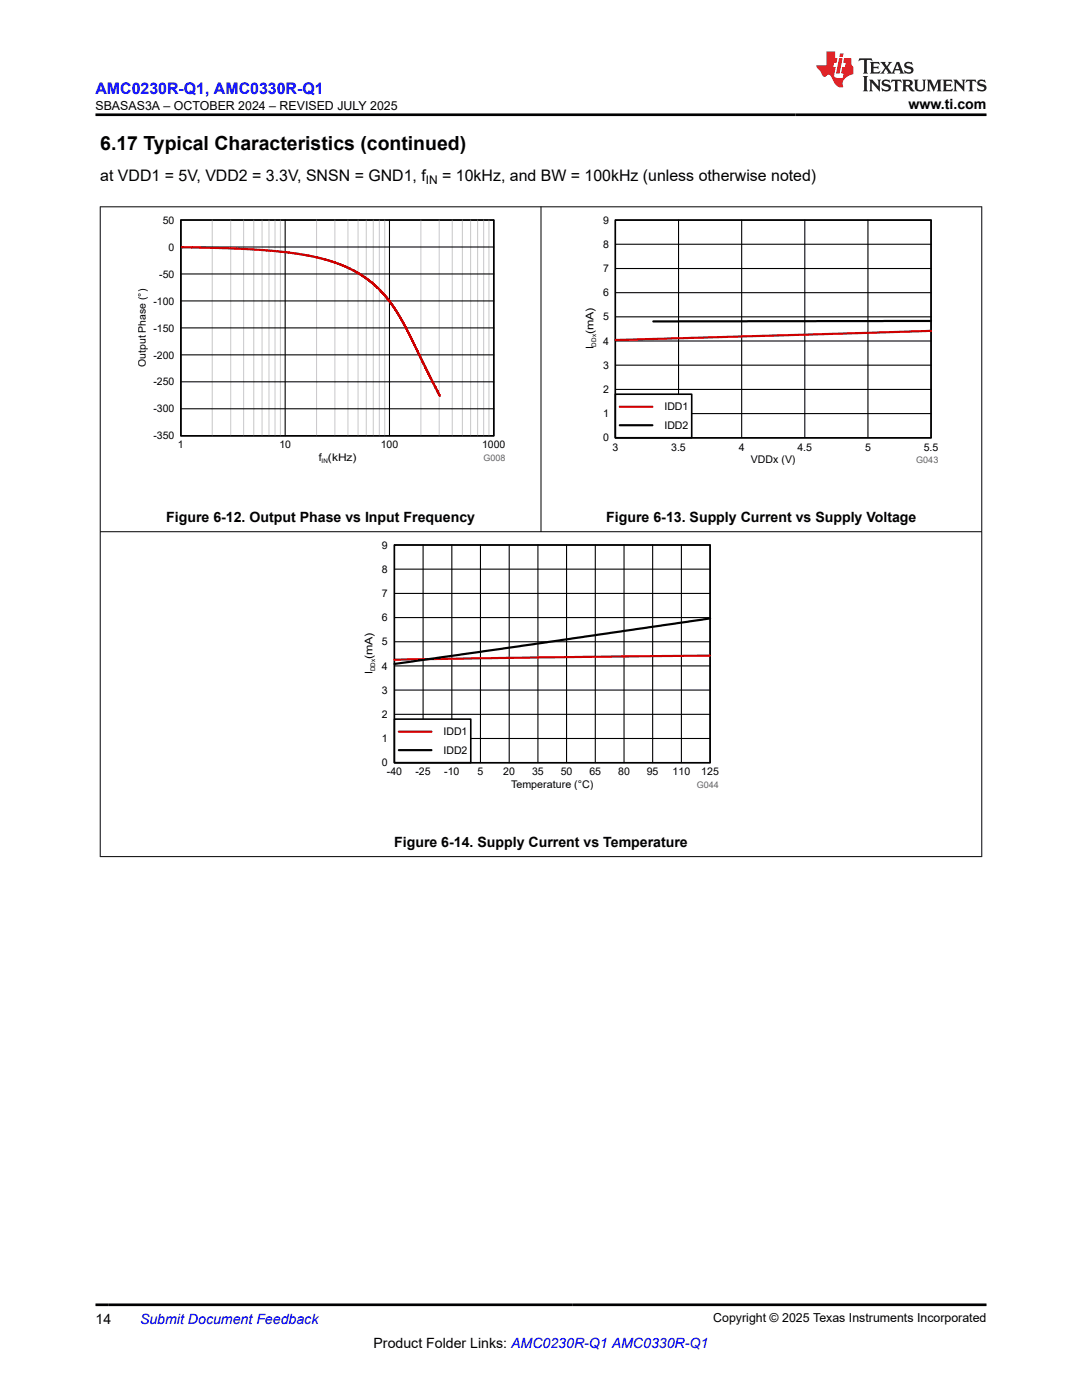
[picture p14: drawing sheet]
<svg xmlns="http://www.w3.org/2000/svg" width="216mm" height="279mm" viewBox="0 0 216 279" stroke-linecap="round" stroke-linejoin="round" font-family="sans-serif">
<defs><g id="words">
<text font-size="3.9" x="20" y="29.9">6.17 Typical Characteristics (continued)</text>
<text font-size="3.2" fill="#00f" x="19" y="18.7">AMC0230R-Q1, AMC0330R-Q1</text>
<g font-size="3.2">
<text x="20" y="36.1">at VDD1 = 5V, VDD2 = 3.3V, SNSN = GND1, f</text>
<text x="88.2" y="36.1">= 10kHz, and BW = 100kHz (unless otherwise noted)</text>
</g>
<g font-size="2.8">
<text x="181.3" y="21.8">www.ti.com</text>
<text x="33.2" y="104.1">Figure 6-12. Output Phase vs Input Frequency</text>
<text x="121" y="104.1">Figure 6-13. Supply Current vs Supply Voltage</text>
<text x="78.6" y="169">Figure 6-14. Supply Current vs Temperature</text>
<text x="19" y="264.2">14</text>
<text x="74.5" y="269">Product Folder Links: AMC0230R-Q1 AMC0330R-Q1</text>
</g>
<text font-size="2.8" fill="#00f" x="27.9" y="264.2">Submit Document Feedback</text>
<g font-size="2.5">
<text x="19.1" y="21.9">SBASAS3A – OCTOBER 2024 – REVISED JULY 2025</text>
<text x="142.3" y="263.9">Copyright © 2025 Texas Instruments Incorporated</text>
</g>
<text font-size="2.4" x="85" y="36.7">IN</text>
<g font-size="2.1">
<text x="32.5" y="44.6">50</text>
<text x="120.3" y="44.7">9</text>
<text x="33.6" y="50">0</text>
<text x="120.3" y="49.5">8</text>
<text x="31.8" y="55.4">-50</text>
<text x="120.3" y="59.1">6</text>
<text x="120.3" y="54.3">7</text>
<text x="30.6" y="60.8">-100</text>
<text x="120.3" y="63.9">5</text>
<text x="30.6" y="71.6">-200</text>
<text x="30.6" y="66.2">-150</text>
<text x="118.4" y="69.7" transform="rotate(-90 118.4 69.7)">I</text>
<text x="118.4" y="66.7" transform="rotate(-90 118.4 66.7)">(mA)</text>
<text x="120.3" y="68.8">4</text>
<text x="29.1" y="73.3" transform="rotate(-90 29.1 73.3)">Output Phase (°)</text>
<text x="30.6" y="76.9">-250</text>
<text x="120.3" y="73.6">3</text>
<text x="30.6" y="82.3">-300</text>
<text x="120.3" y="83.3">1</text>
<text x="120.3" y="78.5">2</text>
<text x="132.6" y="81.9">IDD1</text>
<text x="30.6" y="87.7">-350</text>
<text x="35.5" y="89.5">1</text>
<text x="55.7" y="89.5">10</text>
<text x="76" y="89.5">100</text>
<text x="96.2" y="89.5">1000</text>
<text x="120.3" y="88.1">0</text>
<text x="122.2" y="89.9">3</text>
<text x="132.6" y="85.6">IDD2</text>
<text x="133.9" y="89.9">3.5</text>
<text x="147.4" y="89.9">4</text>
<text x="159.1" y="89.9">4.5</text>
<text x="172.6" y="89.9">5</text>
<text x="184.3" y="89.9">5.5</text>
<text x="63.6" y="92">f (kHz)</text>
<text x="149.8" y="92.4">VDDx (V)</text>
<text x="76.2" y="109.5">9</text>
<text x="76.2" y="119.2">7</text>
<text x="76.2" y="114.3">8</text>
<text x="76.2" y="124">6</text>
<text x="74.3" y="131.5" transform="rotate(-90 74.3 131.5)">(mA)</text>
<text x="76.2" y="128.8">5</text>
<text x="74.3" y="134.6" transform="rotate(-90 74.3 134.6)">I</text>
<text x="76.2" y="133.6">4</text>
<text x="76.2" y="143.3">2</text>
<text x="76.2" y="138.5">3</text>
<text x="76.2" y="148.1">1</text>
<text x="88.5" y="146.8">ID</text>
<text x="90.6" y="146.8">D1</text>
<text x="76.2" y="152.9">0</text>
<text x="77.2" y="154.8">-40</text>
<text x="82.9" y="154.8">-25</text>
<text x="88.5" y="150.4">ID</text>
<text x="88.6" y="154.8">-10</text>
<text x="90.6" y="150.4">D2</text>
<text x="95.3" y="154.8">5</text>
<text x="100.4" y="154.8">20</text>
<text x="106.2" y="154.8">35</text>
<text x="111.9" y="154.8">50</text>
<text x="117.6" y="154.8">65</text>
<text x="123.3" y="154.8">80</text>
<text x="129.1" y="154.8">95</text>
<text x="134.2" y="154.8">110</text>
<text x="139.9" y="154.8">125</text>
<text x="102" y="157.2">Temperature (°C)</text>
</g>
<g font-size="1.8" fill="#636363">
<text x="96.5" y="92">G008</text>
<text x="182.8" y="92.4">G043</text>
<text x="139" y="157.3">G044</text>
</g>
<g font-size="1.3">
<text x="119" y="69.2" transform="rotate(-90 119 69.2)">DDx</text>
<text x="74.9" y="134" transform="rotate(-90 74.9 134)">DDx</text>
</g>
<text font-size="1.2" x="64.2" y="92.5">IN</text>
</g></defs>
<path d="M36.1 43.9h62.4v43.1h-62.4z" fill="none" stroke="#000" stroke-width=".32"/>
<g fill="none" stroke="#000" stroke-width=".22">
<path d="M36.1 43.9h62.4v43.1h-62.4zM36.1 54.7h62.4M36.1 49.3h62.4M56.9 43.9v43.1M77.7 43.9v43.1M122.8 43.9h63v43.5h-63zM122.8 58.4h63M122.8 53.6h63M122.8 48.7h63M135.4 43.9v43.5M148 43.9v43.5M160.6 43.9v43.5"/>
<path d="M173.2 43.9v43.5M36.1 76.2h62.4M36.1 70.8h62.4M36.1 65.4h62.4M36.1 60.1h62.4M122.8 77.7h63M122.8 72.9h63M122.8 68.1h63M122.8 63.2h63M36.1 81.6h62.4M122.8 82.5h63"/>
</g>
<g fill="none" stroke="#ccc" stroke-width=".22">
<path d="M42.4 43.9v43.1M46 43.9v43.1M48.6 43.9v43.1M50.6 43.9v43.1M52.3 43.9v43.1M53.7 43.9v43.1M54.9 43.9v43.1M56 43.9v43.1M63.2 43.9v43.1M66.8 43.9v43.1M69.4 43.9v43.1M71.5 43.9v43.1"/>
<path d="M73.1 43.9v43.1M74.5 43.9v43.1M75.7 43.9v43.1M76.8 43.9v43.1M84 43.9v43.1M87.6 43.9v43.1M90.2 43.9v43.1M92.3 43.9v43.1M93.9 43.9v43.1M95.3 43.9v43.1M96.5 43.9v43.1M97.6 43.9v43.1"/>
</g>
<path d="M36.3 49.4l13.3 .3 5.6 .4 4 .5 3.7 .7 3.1 .8 2.9 1.1 2.4 1.2 2.2 1.4 1.6 1.4 2.1 2.2 1.4 2 2.5 4.1 6.7 13.5M185.8 66l-63 1.9" fill="none" stroke="#c00" stroke-width=".43"/>
<path d="M122.8 43.9h63v43.5h-63z" fill="none" stroke="#000" stroke-width=".33"/>
<path d="M185.8 64.1h-55.4" fill="none" stroke="#000" stroke-width=".43"/>
<path d="M122.8 78.7h15.2v8.7h-15.2z" fill-rule="evenodd" fill="#fff"/>
<path d="M122.8 78.7h15.2v8.7h-15.2zM78.7 108.8h63v43.4h-63z" fill="none" stroke="#000" stroke-width=".33"/>
<path d="M123.7 81.2h6.5M141.7 130.8l-63 .9" fill="none" stroke="#c00" stroke-width=".43"/>
<path d="M123.7 84.9h6.5M141.7 123.4l-63 9.1" fill="none" stroke="#000" stroke-width=".43"/>
<g fill="none" stroke="#000" stroke-width=".22">
<path d="M78.7 108.8h63v43.4h-63zM78.7 118.4h63M78.7 113.6h63M84.4 108.8v43.4M90.2 108.8v43.4M95.9 108.8v43.4M101.6 108.8v43.4M107.3 108.8v43.4M113.1 108.8v43.4M118.8 108.8v43.4M124.5 108.8v43.4M130.2 108.8v43.4"/>
<path d="M136 108.8v43.4M78.7 137.7h63M78.7 132.9h63M78.7 128.1h63M78.7 123.3h63M78.7 147.4h63M78.7 142.6h63"/>
</g>
<path d="M78.7 143.5h15.2v8.7h-15.2z" fill-rule="evenodd" fill="#fff"/>
<path d="M78.7 143.5h15.2v8.7h-15.2z" fill="none" stroke="#000" stroke-width=".33"/>
<path d="M79.6 146h6.5" fill="none" stroke="#c00" stroke-width=".43"/>
<path d="M79.6 149.7h6.5" fill="none" stroke="#000" stroke-width=".43"/>
<path d="M19.9 41.3h176.1M20 41.2v129.8M107.9 41.2v65M195.9 41.2v129.8M19.9 106.1h176.1M19.9 171h176.1" fill="none" stroke="#000" stroke-width=".2"/>
<path d="M171.5 11.6l-.2 .6 .5-.2h.6v.1v2.2l-.2 .4h1l-.2-.4v-2.2v-.1h.5l.6 .2-.2-.6zM173.6 12.4l.2 .3v1.6l-.2 .4h1.9l.1-.6a1.08 1.08 0 0 1-1.3 .2v-.7h.6l.4 .2v-.7l-.4 .2h-.6v-.5l.2-.2a1 1 0 0 1 1 .3l-.1-.5zM175.7 12.4l.9 1.1-1 1.2h.9l-.2-.2 .5-.8 .4 .8-.2 .2h1.6l-.2-.2 .2-.5h.9l.1 .5-.1 .2h.9l-.2-.4-.8-1.9h-.5l-.9 2.1-.9-1.1 .9-1h-.8l.2 .2-.4 .6-.4-.6 .2-.2zM179 12.8l.4 1h-.7zM180.7 12.5a.65 .65 0 0 0-.2 .7 .65 .65 0 0 0 .6 .5l.6 .1 .1 .3a.79 .79 0 0 1-.7 .4 .79 .79 0 0 1-.7-.5l.1 .7 .2-.1a.93 .93 0 0 0 1.1 0 .93 .93 0 0 0 .4-.9 1.46 1.46 0 0 0-1.2-.6l-.1-.3a1.09 1.09 0 0 1 1.2 .2l-.2-.6-.1 .1-.5-.2zM172.2 15.2l.2 .4v2.2l-.2 .4h1l-.2-.4v-2.2l.2-.4zM173.4 15.9l.2 .4v1.5l-.2 .4h.8l-.3-.4 .1-1.3 1.6 1.8v-2l.2-.4h-.7l.1 .2 .1 1.1-1.2-1.3zM176.2 16a.65 .65 0 0 0-.2 .8 .65 .65 0 0 0 .6 .4l.6 .2 .1 .2a.79 .79 0 0 1-.7 .4 .79 .79 0 0 1-.7-.5l.1 .7 .2-.1a.93 .93 0 0 0 1.1 .1 .93 .93 0 0 0 .4-1 1.46 1.46 0 0 0-1.2-.5l-.1-.4a1.09 1.09 0 0 1 1.2 .2l-.1-.6-.2 .1-.5-.1zM177.9 15.9l-.1 .6a.63 .63 0 0 1 .8-.3v1.6l-.3 .4h1l-.2-.4v-1.6a.66 .66 0 0 1 .8 .3l-.1-.6zM180 15.9l.2 .4v1.5l-.2 .4h1l-.2-.2-.1-.7h.5l.1 .2a.79 .79 0 0 0 1.2 .6l-1-.9a.61 .61 0 0 0 .6-.6 .61 .61 0 0 0-.5-.7zM180.8 16.2h.1a.47 .47 0 0 1 .5 .1 .47 .47 0 0 1 .1 .5l-.1 .1-.7 .1zM182.3 15.9l.2 .2a2.27 2.27 0 0 0 .4 2 1.04 1.04 0 0 0 1.7-.7v-1.3l.2-.2h-.8l.2 .4v1.1a.6 .6 0 0 1-.6 .6 .6 .6 0 0 1-.6-.6v-1.1l.3-.4zM184.9 15.9l.2 .4v1.5l-.2 .4h.8l-.3-.4v-1.4l.9 1.9 .9-1.9v1.4l-.3 .4h1l-.2-.4v-1.5l.2-.4h-.8l-.7 1.5-.6-1.5zM188.1 15.9l.2 .4v1.5l-.2 .4h1.9l.1-.6a1.09 1.09 0 0 1-1.3 .2v-.7h.6l.4 .2v-.6l-.4 .2h-.6v-.6l.2-.1a1.01 1.01 0 0 1 1 .3l-.1-.6zM190.2 15.9l.3 .4v1.5l-.3 .4h.8l-.2-.4v-1.3l1.6 1.8v-2l.2-.4h-.7l.2 .2v1.1l-1.2-1.3zM192.8 15.9l-.1 .6a.63 .63 0 0 1 .8-.3v1.6l-.3 .4h1l-.2-.4v-1.6a.66 .66 0 0 1 .8 .3l-.1-.6zM195.2 16a.65 .65 0 0 0-.2 .8 .65 .65 0 0 0 .6 .4l.6 .2 .2 .2a.79 .79 0 0 1-.7 .4 .79 .79 0 0 1-.7-.5l.1 .7 .2-.1a.93 .93 0 0 0 1 .1 .93 .93 0 0 0 .5-1 1.46 1.46 0 0 0-1.3-.5v-.4a1.09 1.09 0 0 1 1.2 .2l-.2-.6-.2 .1-.5-.1z" fill="#231f20"/>
<path d="M164.9 10.3v2.7h-2l.1 .4 .8 1a.95 .95 0 0 0 1 .9 .59 .59 0 0 1 .5-.4 .59 .59 0 0 1 .5 .3l.4 .8a1.59 1.59 0 0 0 2.1 1.4 1.61 1.61 0 0 1 1-2.3l1-.3-.1-1.5a1.59 1.59 0 0 1-.3-1.7h-1.5l-.2 .9h.6l-.2 .9h-.5l-.2 .9v.3l.4 .1-.1 .9h-.7a.73 .73 0 0 1-1-.7l.3-1.5h-.5l.1-.9h.5l.2-.9h-.5v-1.3zM167.4 11.6l-.6 3.1h.7l.6-3.1zM167.6 10.7l-.1 .6h.7l.1-.6z" fill="#ed1c24"/>
<path d="M19 22.9h177.8M19 260.4h177.8" fill="none" stroke="#000" stroke-width=".53"/>
<use href="#words"/>
</svg>
